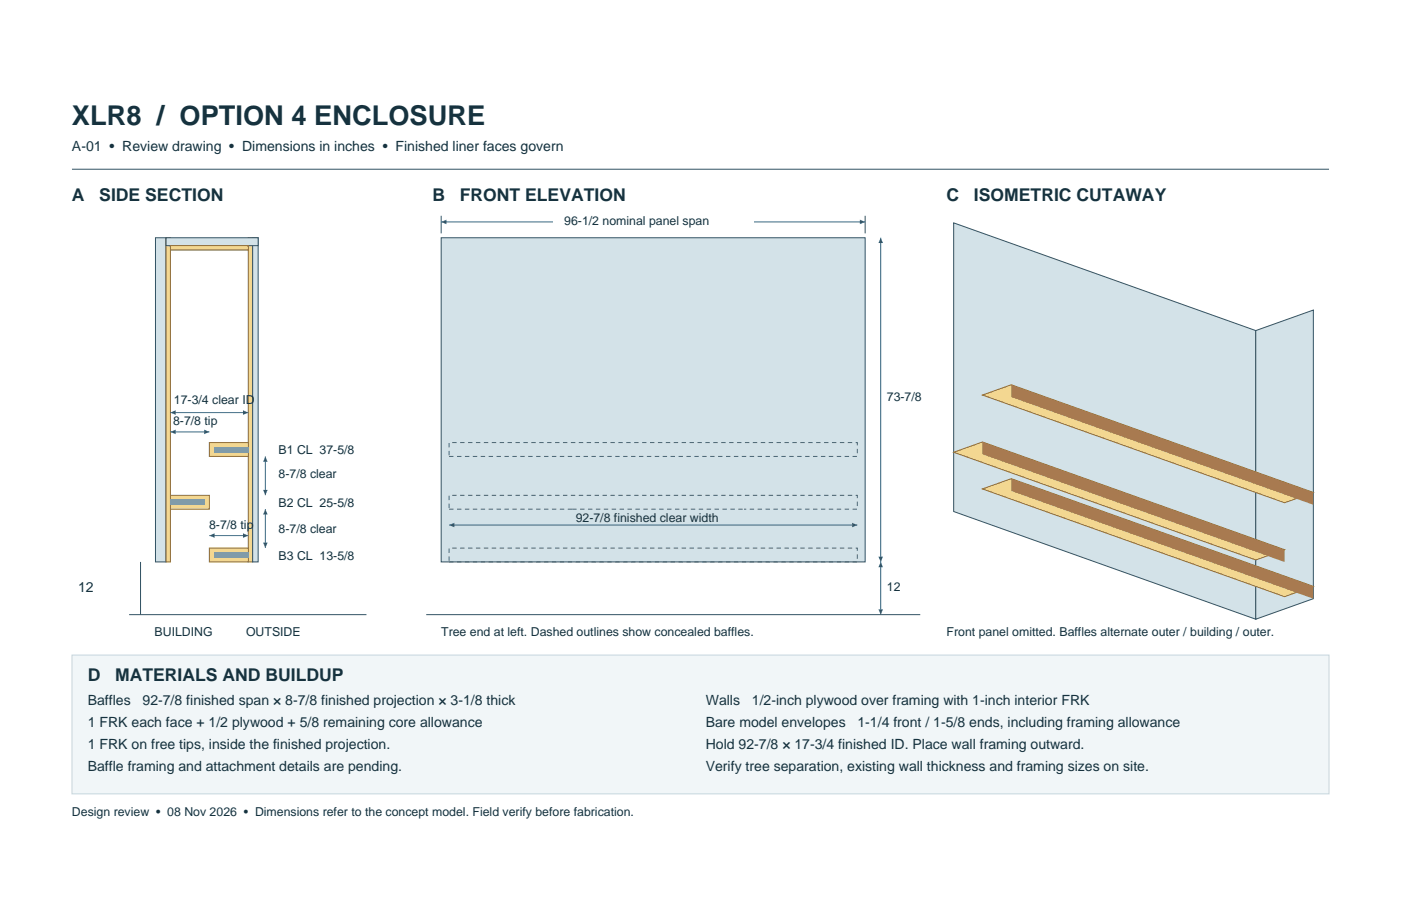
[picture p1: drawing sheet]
<svg xmlns="http://www.w3.org/2000/svg" width="432mm" height="279mm" viewBox="0 0 432 279" stroke-linecap="round" stroke-linejoin="round" font-family="sans-serif">
<defs><g id="words">
<text font-size="8.4" fill="#16323e" x="22.2" y="38.6">XLR8 / OPTION 4 ENCLOSURE</text>
<g font-size="5.4" fill="#16323e">
<text x="22.2" y="61.9">A</text>
<text x="30.6" y="61.9">SIDE SECTION</text>
<text x="133.3" y="61.9">B</text>
<text x="141.7" y="61.9">FRONT ELEVATION</text>
<text x="291.8" y="61.9">C</text>
<text x="300.2" y="61.9">ISOMETRIC CUTAWAY</text>
<text x="27.1" y="209.9">D</text>
<text x="35.5" y="209.9">MATERIALS AND BUILDUP</text>
</g>
<g font-size="4.3" fill="#16323e">
<text x="22.2" y="46.5">A-01 • Review drawing • Dimensions in inches • Finished liner faces govern</text>
<text x="24.1" y="182.5">12</text>
<text x="27.1" y="217.5">Baffles</text>
<text x="43.9" y="217.5">92-7/8 finished span × 8-7/8 finished projection × 3-1/8 thick</text>
<text x="217.5" y="217.5">Walls</text>
<text x="231.7" y="217.5">½″ plywood over framing with 1″ interior FRK</text>
<text x="231.7" y="217.5">1/2-inch plywood over framing with 1-inch interior FRK</text>
<text x="27.1" y="224.2">1 FRK each face + 1/2 plywood + 5/8 remaining core allowance</text>
<text x="217.5" y="224.2">Bare model envelopes</text>
<text x="264.3" y="224.2">1-1/4 front / 1-5/8 ends, including framing allowance</text>
<text x="27.1" y="231">1 FRK on free tips, inside the finished projection.</text>
<text x="217.5" y="231">Hold 92-7/8 × 17-3/4 finished ID. Place wall framing outward.</text>
<text x="27.1" y="237.8">Baffle framing and attachment details are pending.</text>
<text x="217.5" y="237.8">Verify tree separation, existing wall thickness and framing sizes on site.</text>
</g>
<g font-size="3.8" fill="#16323e">
<text x="173.9" y="69.5">96-1/2 nominal panel span</text>
<text x="53.6" y="124.5">17-3/4 clear ID</text>
<text x="273.3" y="123.7">73-7/8</text>
<text x="53.3" y="131">8-7/8 tip</text>
<text x="85.9" y="140">B1 CL 37-5/8</text>
<text x="85.9" y="147.6">8-7/8 clear</text>
<text x="85.9" y="156.3">B2 CL 25-5/8</text>
<text x="177.4" y="159.7">92-7/8 finished clear width</text>
<text x="177.4" y="160.8">92-7/8 finished clear width</text>
<text x="64.4" y="163">8-7/8 tip</text>
<text x="85.9" y="164.4">8-7/8 clear</text>
<text x="85.9" y="172.6">B3 CL 13-5/8</text>
<text x="273.3" y="182.2">12</text>
<text x="47.7" y="196.1">BUILDING</text>
<text x="75.8" y="196.1">OUTSIDE</text>
<text x="136" y="196.1">Tree end at left. Dashed outlines show concealed baffles.</text>
<text x="291.8" y="196.1">Front panel omitted. Baffles alternate outer / building / outer.</text>
<text x="22.2" y="251.6">Design review • 08 Nov 2026 • Dimensions refer to the concept model. Field verify before fabrication.</text>
</g>
</g></defs>
<path d="M22.2 52.2h387.4" fill="none" stroke="#325364" stroke-width=".31"/>
<path d="M47.9 73.3h3.3v100h-3.3z" fill-rule="evenodd" fill="#d3e2e8" stroke="#325364" stroke-width=".31"/>
<g fill="#f3d791" stroke="#8b6b34" stroke-width=".31">
<path d="M51.2 73.3h1.3v100h-1.3z" fill-rule="evenodd"/>
<path d="M76.5 73.3h1.4v100h-1.4z" fill-rule="evenodd"/>
</g>
<g fill="#d3e2e8" stroke="#325364" stroke-width=".31">
<path d="M77.9 73.3h1.7v100h-1.7z" fill-rule="evenodd"/>
<path d="M51.2 73.3h28.4v2.5h-28.4z" fill-rule="evenodd"/>
</g>
<g fill="#f3d791" stroke="#8b6b34" stroke-width=".31">
<path d="M52.5 75.8h24v1.3h-24z" fill-rule="evenodd"/>
<path d="M64.5 136.5h12v4.3h-12z" fill-rule="evenodd"/>
</g>
<path d="M65.9 137.8h10.6v1.6h-10.6z" fill-rule="evenodd" fill="#8499a3"/>
<path d="M52.5 152.8h12v4.2h-12z" fill-rule="evenodd" fill="#f3d791" stroke="#8b6b34" stroke-width=".31"/>
<path d="M52.5 154.1h10.7v1.6h-10.7z" fill-rule="evenodd" fill="#8499a3"/>
<path d="M64.5 169h12v4.3h-12z" fill-rule="evenodd" fill="#f3d791" stroke="#8b6b34" stroke-width=".31"/>
<path d="M65.9 170.4h10.6v1.5h-10.6z" fill-rule="evenodd" fill="#8499a3"/>
<path d="M52.5 127.2h24" fill="none" stroke="#27658b" stroke-width=".31"/>
<g fill="#27658b">
<path d="M52.5 127.2l1.7-.7v1.4z"/>
<path d="M74.9 126.5l1.6 .7-1.6 .7z"/>
</g>
<path d="M52.5 133.2h12" fill="none" stroke="#27658b" stroke-width=".31"/>
<g fill="#27658b">
<path d="M52.5 133.2l1.7-.7v1.4z"/>
<path d="M62.9 132.5l1.6 .7-1.6 .7z"/>
</g>
<path d="M64.5 165.2h12" fill="none" stroke="#27658b" stroke-width=".31"/>
<g fill="#27658b">
<path d="M64.5 165.2l1.6-.7v1.4z"/>
<path d="M74.9 164.5l1.6 .7-1.6 .7z"/>
</g>
<path d="M81.8 140.8v11.9" fill="none" stroke="#27658b" stroke-width=".31"/>
<g fill="#27658b">
<path d="M81.8 140.8l.7 1.6h-1.4z"/>
<path d="M81.1 151.1h1.4l-.7 1.6z"/>
</g>
<path d="M81.8 157v12" fill="none" stroke="#27658b" stroke-width=".31"/>
<g fill="#27658b">
<path d="M81.8 157l.7 1.7h-1.4z"/>
<path d="M81.1 167.3h1.4l-.7 1.7z"/>
</g>
<path d="M43.3 173.3v16.3M39.8 189.6h73.1" fill="none" stroke="#325364" stroke-width=".31"/>
<path d="M136 73.3h130.6v100h-130.6z" fill-rule="evenodd" fill="#d3e2e8" stroke="#325364" stroke-width=".31"/>
<path d="M136 66.5v5.5M266.6 66.5v5.5" fill="none" stroke="#325364" stroke-width=".31"/>
<path d="M136 68.4h130.6" fill="none" stroke="#27658b" stroke-width=".31"/>
<g fill="#27658b">
<path d="M136 68.4l1.6-.7v1.4z"/>
<path d="M265 67.7l1.6 .7-1.6 .7z"/>
</g>
<path d="M170.4 64.9h61.8v6h-61.8z" fill-rule="evenodd" fill="#fff"/>
<path d="M138.4 136.5h125.8v4.3h-125.8zM138.4 152.8h125.8v4.2h-125.8zM138.4 169h125.8v4.3h-125.8z" fill="none" stroke="#476574" stroke-width=".31" stroke-dasharray="1.4 1.1" stroke-linecap="butt"/>
<path d="M138.4 161.9h125.8" fill="none" stroke="#27658b" stroke-width=".31"/>
<g fill="#27658b">
<path d="M138.4 161.9l1.6-.7v1.4z"/>
<path d="M262.6 161.2l1.6 .7-1.6 .7z"/>
</g>
<path d="M271.4 73.3v100" fill="none" stroke="#27658b" stroke-width=".31"/>
<g fill="#27658b">
<path d="M271.4 73.3l.7 1.6h-1.4z"/>
<path d="M270.7 171.7h1.4l-.7 1.6z"/>
</g>
<path d="M271.4 173.3v16.3" fill="none" stroke="#27658b" stroke-width=".31"/>
<g fill="#27658b">
<path d="M271.4 173.3l.7 1.6h-1.4z"/>
<path d="M270.7 187.9h1.4l-.7 1.7z"/>
</g>
<path d="M131.4 189.6h152.2" fill="none" stroke="#325364" stroke-width=".31"/>
<g fill="#d3e2e8" stroke="#325364" stroke-width=".31">
<path d="M293.9 68.7l93.1 33.2v89.1l-93.1-33.3z" fill-rule="evenodd"/>
<path d="M387 101.9l17.8-6.3v89l-17.8 6.4z" fill-rule="evenodd"/>
</g>
<path d="M302.8 150.8l8.9-3.2 93.1 33.2-8.9 3.2z" fill-rule="evenodd" fill="#f3d791" stroke="#8b6b34" stroke-width=".31"/>
<path d="M311.7 147.6l93.1 33.2v3.8l-93.1-33.2z" fill-rule="evenodd" fill="#a87a50"/>
<path d="M293.9 139.5l8.9-3.2 93.1 33.2-8.9 3.2z" fill-rule="evenodd" fill="#f3d791" stroke="#8b6b34" stroke-width=".31"/>
<path d="M302.8 136.3l93.1 33.2v3.8l-93.1-33.2z" fill-rule="evenodd" fill="#a87a50"/>
<path d="M302.8 121.8l8.9-3.1 93.1 33.2-8.9 3.1z" fill-rule="evenodd" fill="#f3d791" stroke="#8b6b34" stroke-width=".31"/>
<path d="M311.7 118.7l93.1 33.2v3.8l-93.1-33.2z" fill-rule="evenodd" fill="#a87a50"/>
<path d="M22.2 202h387.4v42.8h-387.4z" fill-rule="evenodd" fill="#f1f6f8" stroke="#c5d6de" stroke-width=".31"/>
<path d="M217.3 213.4h189.6v5.1h-189.6z" fill-rule="evenodd" fill="#f1f6f8"/>
<path d="M176.3 156.2h52.9v4.9h-52.9z" fill-rule="evenodd" fill="#d3e2e8"/>
<path d="M176.3 157h52.9" fill="none" stroke="#476574" stroke-width=".31" stroke-dasharray="1.4 1.1" stroke-linecap="butt"/>
<use href="#words"/>
</svg>
